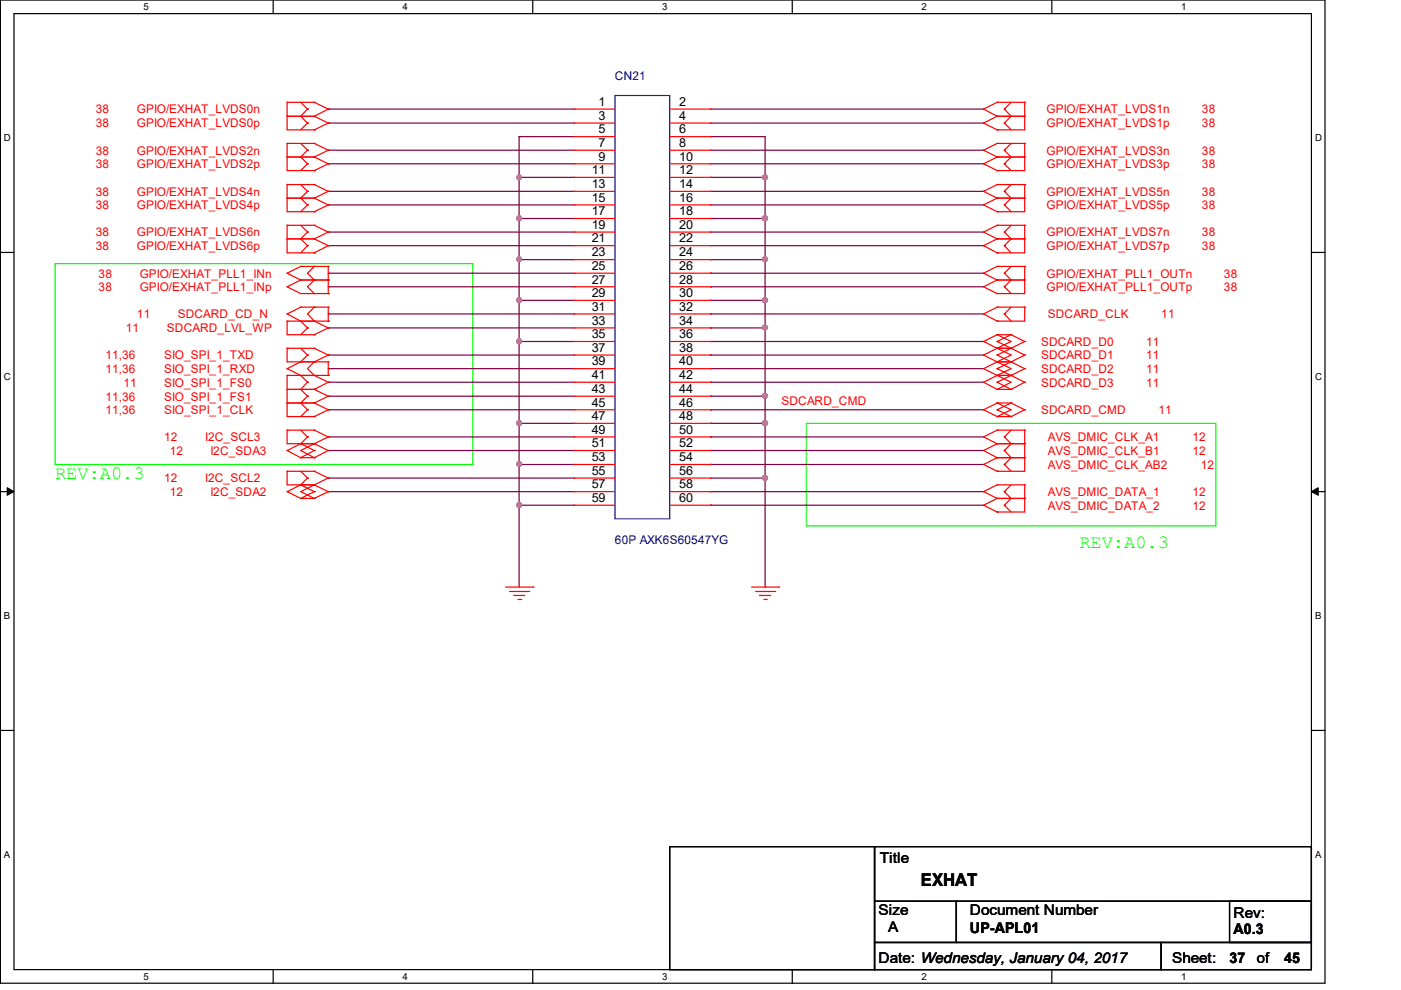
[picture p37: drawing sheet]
<svg xmlns="http://www.w3.org/2000/svg" width="297mm" height="210mm" viewBox="0 0 297 210" stroke-linecap="round" stroke-linejoin="round" font-family="sans-serif">
<defs><g id="words">
<g font-size="4" fill="#0f0">
<text x="11.7" y="101.6">REV:A0.3</text>
<text x="228.9" y="116.1">REV:A0.3</text>
</g>
<text font-size="3.7" x="195.2" y="187.8">EXHAT</text>
<g font-size="3.1">
<text x="186.5" y="183">Title</text>
<text x="186.3" y="194">Size</text>
<text x="188.3" y="197.7">A</text>
<text x="205.7" y="194">Document Number</text>
<text x="205.7" y="197.8">UP-APL01</text>
<text x="261.5" y="194.6">Rev:</text>
<text x="261.5" y="198.1">A0.3</text>
<text x="186.3" y="204.1">Date: Wednesday, January 04, 2017</text>
<text x="248.5" y="204.1">Sheet:</text>
<text x="260.7" y="204.2">37</text>
<text x="266.4" y="204.1">of</text>
<text x="272.3" y="204.2">45</text>
</g>
<g font-size="2.6">
<text x="126.9" y="22.5">1</text>
<text x="144" y="22.5">2</text>
<text x="126.9" y="25.4">3</text>
<text x="126.9" y="28.3">5</text>
<text x="144" y="25.4">4</text>
<text x="144" y="28.3">6</text>
<text x="126.9" y="31.2">7</text>
<text x="126.9" y="34.1">9</text>
<text x="144" y="31.2">8</text>
<text x="144" y="34.1">10</text>
<text x="125.5" y="36.9">11</text>
<text x="125.5" y="39.9">13</text>
<text x="144" y="36.9">12</text>
<text x="144" y="39.9">14</text>
<text x="125.5" y="42.8">15</text>
<text x="125.5" y="45.6">17</text>
<text x="144" y="42.8">16</text>
<text x="144" y="45.6">18</text>
<text x="125.5" y="48.5">19</text>
<text x="125.5" y="51.4">21</text>
<text x="144" y="48.5">20</text>
<text x="144" y="51.4">22</text>
<text x="125.5" y="54.4">23</text>
<text x="125.5" y="57.2">25</text>
<text x="144" y="54.4">24</text>
<text x="144" y="57.2">26</text>
<text x="125.5" y="60.1">27</text>
<text x="125.5" y="63">29</text>
<text x="125.5" y="65.9">31</text>
<text x="144" y="60.1">28</text>
<text x="144" y="63">30</text>
<text x="144" y="65.9">32</text>
<text x="125.5" y="68.8">33</text>
<text x="125.5" y="71.7">35</text>
<text x="144" y="68.8">34</text>
<text x="144" y="71.7">36</text>
<text x="125.5" y="74.6">37</text>
<text x="125.5" y="77.5">39</text>
<text x="144" y="74.6">38</text>
<text x="144" y="77.5">40</text>
<text x="125.5" y="80.4">41</text>
<text x="125.5" y="83.3">43</text>
<text x="144" y="80.4">42</text>
<text x="144" y="83.3">44</text>
<text x="125.5" y="86.2">45</text>
<text x="125.5" y="89.1">47</text>
<text x="144" y="86.2">46</text>
<text x="144" y="89.1">48</text>
<text x="125.5" y="92">49</text>
<text x="125.5" y="94.8">51</text>
<text x="144" y="92">50</text>
<text x="144" y="94.8">52</text>
<text x="125.5" y="97.8">53</text>
<text x="125.5" y="100.7">55</text>
<text x="144" y="97.8">54</text>
<text x="144" y="100.7">56</text>
<text x="125.5" y="103.6">57</text>
<text x="125.5" y="106.4">59</text>
<text x="144" y="103.6">58</text>
<text x="144" y="106.4">60</text>
</g>
<g font-size="2.5" fill="#000080">
<text x="130.4" y="16.9">CN21</text>
<text x="130.4" y="115.3">60P AXK6S60547YG</text>
</g>
<g font-size="2.5" fill="#f00">
<text x="20.3" y="24.1">38</text>
<text x="20.3" y="27">38</text>
<text x="29" y="24.1">GPIO/EXHAT_LVDS0n</text>
<text x="29" y="27">GPIO/EXHAT_LVDS0p</text>
<text x="221.9" y="24.1">GPIO/EXHAT_LVDS1n</text>
<text x="221.9" y="27">GPIO/EXHAT_LVDS1p</text>
<text x="254.8" y="24.1">38</text>
<text x="254.8" y="27">38</text>
<text x="20.3" y="32.8">38</text>
<text x="20.3" y="35.7">38</text>
<text x="29" y="32.8">GPIO/EXHAT_LVDS2n</text>
<text x="29" y="35.7">GPIO/EXHAT_LVDS2p</text>
<text x="221.9" y="32.8">GPIO/EXHAT_LVDS3n</text>
<text x="221.9" y="35.7">GPIO/EXHAT_LVDS3p</text>
<text x="254.8" y="32.8">38</text>
<text x="254.8" y="35.7">38</text>
<text x="20.3" y="41.5">38</text>
<text x="29" y="41.5">GPIO/EXHAT_LVDS4n</text>
<text x="221.9" y="41.5">GPIO/EXHAT_LVDS5n</text>
<text x="254.8" y="41.5">38</text>
<text x="20.3" y="44.4">38</text>
<text x="29" y="44.4">GPIO/EXHAT_LVDS4p</text>
<text x="221.9" y="44.4">GPIO/EXHAT_LVDS5p</text>
<text x="254.8" y="44.4">38</text>
<text x="20.3" y="50.1">38</text>
<text x="20.3" y="53">38</text>
<text x="29" y="50.1">GPIO/EXHAT_LVDS6n</text>
<text x="29" y="53">GPIO/EXHAT_LVDS6p</text>
<text x="221.9" y="50.1">GPIO/EXHAT_LVDS7n</text>
<text x="221.9" y="53">GPIO/EXHAT_LVDS7p</text>
<text x="254.8" y="50.1">38</text>
<text x="254.8" y="53">38</text>
<text x="20.9" y="58.9">38</text>
<text x="29.6" y="58.9">GPIO/EXHAT_PLL1_INn</text>
<text x="221.9" y="58.9">GPIO/EXHAT_PLL1_OUTn</text>
<text x="259.5" y="58.9">38</text>
<text x="20.9" y="61.7">38</text>
<text x="29.6" y="61.7">GPIO/EXHAT_PLL1_INp</text>
<text x="221.9" y="61.7">GPIO/EXHAT_PLL1_OUTp</text>
<text x="259.5" y="61.7">38</text>
<text x="26.7" y="70.5">11</text>
<text x="29" y="67.5">11</text>
<text x="35.4" y="70.5">SDCARD_LVL_WP</text>
<text x="37.7" y="67.5">SDCARD_CD_N</text>
<text x="222.2" y="67.5">SDCARD_CLK</text>
<text x="246.2" y="67.5">11</text>
<text x="22.4" y="76.2">11,36</text>
<text x="34.8" y="76.2">SIO_SPI_1_TXD</text>
<text x="220.7" y="73.3">SDCARD_D0</text>
<text x="220.7" y="76.2">SDCARD_D1</text>
<text x="243" y="73.3">11</text>
<text x="243" y="76.2">11</text>
<text x="22.4" y="79.1">11,36</text>
<text x="26.2" y="82">11</text>
<text x="34.8" y="79.1">SIO_SPI_1_RXD</text>
<text x="34.8" y="82">SIO_SPI_1_FS0</text>
<text x="220.7" y="79.1">SDCARD_D2</text>
<text x="220.7" y="82">SDCARD_D3</text>
<text x="243" y="79.1">11</text>
<text x="243" y="82">11</text>
<text x="22.4" y="87.8">11,36</text>
<text x="22.4" y="84.9">11,36</text>
<text x="34.8" y="87.8">SIO_SPI_1_CLK</text>
<text x="34.8" y="84.9">SIO_SPI_1_FS1</text>
<text x="165.7" y="85.9">SDCARD_CMD</text>
<text x="220.7" y="87.8">SDCARD_CMD</text>
<text x="245.6" y="87.8">11</text>
<text x="34.8" y="93.6">12</text>
<text x="43.5" y="93.6">I2C_SCL3</text>
<text x="222.2" y="93.6">AVS_DMIC_CLK_A1</text>
<text x="252.8" y="93.6">12</text>
<text x="36" y="96.4">12</text>
<text x="44.6" y="96.4">I2C_SDA3</text>
<text x="222.2" y="96.4">AVS_DMIC_CLK_B1</text>
<text x="222.2" y="99.4">AVS_DMIC_CLK_AB2</text>
<text x="252.8" y="96.4">12</text>
<text x="254.6" y="99.4">12</text>
<text x="34.8" y="102.3">12</text>
<text x="36" y="105.2">12</text>
<text x="43.5" y="102.3">I2C_SCL2</text>
<text x="44.6" y="105.2">I2C_SDA2</text>
<text x="222.2" y="105.2">AVS_DMIC_DATA_1</text>
<text x="252.8" y="105.2">12</text>
<text x="222.2" y="108">AVS_DMIC_DATA_2</text>
<text x="252.8" y="108">12</text>
</g>
<g font-size="2">
<text x="30.4" y="2.1">5</text>
<text x="85.3" y="2.1">4</text>
<text x="140.4" y="2.1">3</text>
<text x="195.4" y="2.1">2</text>
<text x="250.4" y="2.1">1</text>
<text x=".8" y="30">D</text>
<text x="278.8" y="30">D</text>
<text x=".8" y="80.6">C</text>
<text x="278.8" y="80.6">C</text>
<text x=".8" y="131.3">B</text>
<text x="278.8" y="131.3">B</text>
<text x=".8" y="182">A</text>
<text x="278.8" y="182">A</text>
<text x="30.4" y="207.7">5</text>
<text x="85.3" y="207.7">4</text>
<text x="140.4" y="207.7">3</text>
<text x="195.4" y="207.7">2</text>
<text x="250.4" y="207.7">1</text>
</g>
</g></defs>
<path d="M.1 0h280.8v208.5h-280.8zM3 2.9h275v202.7h-275z" fill="none" stroke="#000" stroke-width=".25"/>
<g fill="#fff">
<path d="M30.4 .4h1v2.2h-1z"/>
<path d="M30.4 205.9h1v2.2h-1z"/>
</g>
<path d="M57.9 0v2.9M57.9 205.6v2.9" fill="none" stroke="#000" stroke-width=".25"/>
<g fill="#fff">
<path d="M85.3 .4h1.1v2.2h-1.1z"/>
<path d="M85.3 205.9h1.1v2.2h-1.1z"/>
</g>
<path d="M112.9 0v2.9M112.9 205.6v2.9" fill="none" stroke="#000" stroke-width=".25"/>
<g fill="#fff">
<path d="M140.4 .4h1v2.2h-1z"/>
<path d="M140.4 205.9h1v2.2h-1z"/>
</g>
<path d="M168 0v2.9M168 205.6v2.9" fill="none" stroke="#000" stroke-width=".25"/>
<g fill="#fff">
<path d="M195.4 .4h1v2.2h-1z"/>
<path d="M195.4 205.9h1v2.2h-1z"/>
</g>
<path d="M223 0v2.9M223 205.6v2.9" fill="none" stroke="#000" stroke-width=".25"/>
<g fill="#fff">
<path d="M250.4 .4h1.1v2.2h-1.1z"/>
<path d="M250.4 205.9h1.1v2.2h-1.1z"/>
<path d="M.8 28.2h1.4v2.2h-1.4z"/>
<path d="M278.8 28.2h1.4v2.2h-1.4z"/>
<path d="M.8 78.8h1.4v2.2h-1.4z"/>
<path d="M278.8 78.8h1.4v2.2h-1.4z"/>
</g>
<path d="M.1 53.5h2.9M278 53.5h2.9" fill="none" stroke="#000" stroke-width=".25"/>
<g fill="#fff">
<path d="M.8 129.6h1.3v2.2h-1.3z"/>
<path d="M278.8 129.6h1.3v2.2h-1.3z"/>
</g>
<path d="M.1 104.2h2.9M278 104.2h2.9" fill="none" stroke="#000" stroke-width=".25"/>
<path d="M1.5 103.4l1.5 .8-1.5 .8zM278 104.2l1.5-.8v1.6z" fill="#000" stroke="#000" stroke-width=".21"/>
<g fill="#fff">
<path d="M.8 180.2h1.2v2.2h-1.2z"/>
<path d="M278.8 180.2h1.2v2.2h-1.2z"/>
</g>
<path d="M.1 154.9h2.9M278 154.9h2.9M142 179.5h43.4v26.1h-43.4zM185.4 179.5h92.6v11.6h-92.6zM185.4 191.1h17.4v8.7h-17.4zM185.4 199.8h60.8v5.8h-60.8zM202.8 191.1h75.2v8.7h-75.2zM246.2 199.8h31.8v5.8h-31.8zM260.7 191.1h17.3v8.7h-17.3z" fill="none" stroke="#000" stroke-width=".25"/>
<path d="M11.7 55.9h88.5v42.6h-88.5zM170.9 89.8h86.9v21.7h-86.9z" fill="none" stroke="#0f0" stroke-width=".25"/>
<g fill="none" stroke="#800040" stroke-width=".25">
<path d="M69.6 23.1h.1M69.6 26.1h.1M69.6 31.8h.1M69.6 34.7h.1M69.6 23.1h52.1M69.6 26.1h52.1M69.6 31.8h52.1M69.6 34.7h52.1M110.1 29h.1M110.1 37.6h.1M110.1 29v95.5M110.1 29h11.6"/>
<path d="M110.1 37.6h11.6M150.6 29h.1M150.6 37.6h.1M150.6 29h11.6v95.5M150.6 37.6h11.6M150.6 23.1h57.9M150.6 26.1h57.9M150.6 31.8h57.9M150.6 34.7h57.9M162.2 37.6h.1M208.5 23.1h.1M208.5 26.1h.1"/>
<path d="M208.5 31.8h.1M208.5 34.7h.1M69.6 40.6h.1M69.6 43.4h.1M69.6 49.2h.1M69.6 52.1h.1M69.6 57.9h.1M69.6 57.9h52.1M69.6 40.6h52.1M69.6 43.4h52.1M69.6 49.2h52.1M69.6 52.1h52.1"/>
<path d="M110.1 46.3h.1M110.1 55h.1M110.1 46.3h11.6M110.1 55h11.6M150.6 46.3h.1M150.6 55h.1M150.6 57.9h.1M150.6 46.3h11.6M150.6 55h11.6M150.6 57.9h57.9M150.6 40.6h57.9M150.6 43.4h57.9"/>
<path d="M150.6 49.2h57.9M150.6 52.1h57.9M162.2 46.3h.1M162.2 55h.1M208.5 40.6h.1M208.5 43.4h.1M208.5 49.2h.1M208.5 52.1h.1M69.6 60.8h.1M69.6 66.6h.1M69.6 69.5h.1M69.6 78.2h.1"/>
<path d="M69.6 75.3h.1M69.6 60.8h52.1M69.6 69.5h52.1M69.6 66.6h52.1M69.6 75.3h52.1M69.6 78.2h52.1M110.1 63.7h.1M110.1 72.4h.1M110.1 63.7h11.6M110.1 72.4h11.6M150.6 63.7h.1M150.6 60.8h.1"/>
<path d="M150.6 69.5h.1M150.6 72.4h.1M150.6 66.6h.1M150.6 75.3h.1M150.6 78.2h.1M150.6 63.7h11.6M150.6 72.4h57.9M150.6 60.8h57.9M150.6 69.5h11.6M150.6 66.6h57.9M150.6 75.3h57.9M150.6 78.2h57.9"/>
<path d="M162.2 63.7h.1M162.2 69.5h.1M69.6 95.5h.1M69.6 92.6h.1M69.6 84h.1M69.6 81h.1M69.6 86.9h.1M69.6 84h52.1M69.6 86.9h52.1M69.6 81h52.1M69.6 95.5h52.1M69.6 92.6h52.1"/>
<path d="M110.1 89.8h.1M110.1 98.5h.1M110.1 89.8h11.6M110.1 98.5h11.6M150.6 89.8h.1M150.6 84h.1M150.6 86.9h.1M150.6 81h.1M150.6 92.6h.1M150.6 95.5h.1M150.6 98.5h.1M150.6 89.8h11.6"/>
<path d="M150.6 98.5h57.9M150.6 84h11.6M150.6 86.9h57.9M150.6 81h57.9M150.6 95.5h57.9M150.6 92.6h57.9M162.2 84h.1M162.2 89.8h.1M69.6 104.2h.1M69.6 101.4h.1M69.6 104.2h52.1M69.6 101.4h52.1"/>
<path d="M110.1 107.1h.1M110.1 107.1h11.6M150.6 104.2h.1M150.6 107.1h.1M150.6 107.1h57.9M150.6 104.2h57.9M150.6 101.4h11.6M162.2 101.4h.1M162.2 124.5h.1"/>
</g>
<g fill="#f0f" stroke="#f0f" stroke-width=".25">
<circle cx="162.2" cy="37.6" r=".53"/>
<circle cx="110.1" cy="37.6" r=".51"/>
<circle cx="110.1" cy="55" r=".51"/>
<circle cx="110" cy="46.3" r=".53"/>
<circle cx="162.2" cy="46.3" r=".55"/>
<circle cx="162.2" cy="55" r=".53"/>
<circle cx="110" cy="63.6" r=".53"/>
<circle cx="162.2" cy="63.6" r=".55"/>
<circle cx="110" cy="72.4" r=".53"/>
<circle cx="110" cy="89.7" r=".53"/>
<circle cx="162.2" cy="69.4" r=".53"/>
<circle cx="162.2" cy="83.9" r=".53"/>
<circle cx="162.2" cy="89.7" r=".55"/>
<circle cx="110" cy="107.1" r=".53"/>
<circle cx="110.1" cy="98.4" r=".51"/>
<circle cx="162.2" cy="101.3" r=".55"/>
</g>
<g fill="none" stroke="#f00" stroke-width=".25">
<path d="M60.9 21.7h.1M60.9 24.7h.1M60.9 30.4h.1M60.9 33.3h.1M60.9 39.1h.1M60.9 24.7h5.7M60.9 21.7h5.7M60.9 21.7v5.8h5.7M60.9 30.4v5.8h5.7M60.9 39.1v5.8h5.7M60.9 33.3h5.7M60.9 30.4h5.7"/>
<path d="M60.9 39.1h5.7M63.8 21.7l1.4 1.4M63.8 30.4l1.4 1.4M63.8 39.1l1.4 1.5M65.2 23.1h.1M65.2 26.1h.1M65.2 31.8h.1M65.2 34.7h.1M65.2 23.1l-1.4 1.6 1.4 1.4M65.2 26.1l-1.4 1.4M65.2 31.8l-1.4 1.5 1.4 1.4M65.2 34.7l-1.4 1.5"/>
<path d="M66.6 24.7h.1M66.6 21.7h.1M66.6 27.5h.1M66.6 33.3h.1M66.6 30.4h.1M66.6 36.2h.1M66.6 39.1h.1M66.6 21.7l3 1.4M66.6 24.7l3 1.4M66.6 30.4l3 1.4M66.6 33.3l3 1.4M66.6 39.1l3 1.5"/>
<path d="M69.6 23.1h.1M69.6 26.1h.1M69.6 31.8h.1M69.6 34.7h.1M69.6 23.1l-3 1.6M69.6 26.1l-3 1.4M69.6 31.8l-3 1.5M69.6 34.7l-3 1.5M121.7 23.1h.1M121.7 26.1h.1M121.7 29h.1M121.7 31.8h.1"/>
<path d="M121.7 34.7h.1M121.7 37.6h.1M121.7 23.1h8.7M121.7 26.1h8.7M121.7 29h8.7M121.7 31.8h8.7M121.7 34.7h8.7M121.7 37.6h8.7M142 23.1h8.6M142 26.1h8.6M142 29h8.6M142 31.8h8.6"/>
<path d="M142 34.7h8.6M142 37.6h8.6M150.6 23.1h.1M150.6 26.1h.1M150.6 29h.1M150.6 31.8h.1M150.6 34.7h.1M150.6 37.6h.1M208.5 23.1h.1M208.5 26.1h.1M208.5 31.8h.1M208.5 34.7h.1"/>
<path d="M208.5 23.1l2.9 1.6M208.5 26.1l2.9 1.4M208.5 31.8l2.9 1.5M208.5 34.7l2.9 1.5M211.4 24.7h.1M211.4 21.7h.1M211.4 27.5h.1M211.4 33.3h.1M211.4 30.4h.1M211.4 36.2h.1M211.4 39.1h.1M211.4 24.7h5.9"/>
<path d="M211.4 21.7h5.9M211.4 33.3h5.9M211.4 30.4h5.9M211.4 39.1h5.9M211.4 21.7l-2.9 1.4M211.4 24.7l-2.9 1.4M211.4 30.4l-2.9 1.4M211.4 33.3l-2.9 1.4M211.4 39.1l-2.9 1.5M212.9 23.1h.1M212.9 26.1h.1M212.9 31.8h.1"/>
<path d="M212.9 34.7h.1M212.9 23.1l1.5 1.6-1.5 1.4M212.9 26.1l1.5 1.4M212.9 31.8l1.5 1.5-1.5 1.4M212.9 34.7l1.5 1.5M214.4 21.7l-1.5 1.4M214.4 30.4l-1.5 1.4M214.4 39.1l-1.5 1.5M217.3 21.7h.1M217.3 24.7h.1M217.3 30.4h.1M217.3 33.3h.1"/>
<path d="M217.3 39.1h.1M217.3 21.7v5.8h-5.9M217.3 30.4v5.8h-5.9M217.3 39.1v5.8h-5.9M60.9 42h.1M60.9 47.8h.1M60.9 50.6h.1M60.9 57.9h.1M60.9 47.8v5.8h5.7M60.9 42h5.7M60.9 50.6h5.7M60.9 47.8h5.7"/>
<path d="M60.9 57.9l2.9 1.5M63.8 56.5h.1M63.8 59.4h.1M63.8 59.4h5.8M63.8 56.5h5.8M63.8 47.8l1.4 1.4M63.8 56.5l-2.9 1.4M63.8 59.4l-2.9 1.4M65.2 40.6h.1M65.2 43.4h.1M65.2 49.2h.1M65.2 52.1h.1"/>
<path d="M65.2 40.6l-1.4 1.4 1.4 1.4M65.2 43.4l-1.4 1.5M65.2 49.2l-1.4 1.4 1.4 1.5M65.2 52.1l-1.4 1.5M66.6 42h.1M66.6 44.9h.1M66.6 50.6h.1M66.6 47.8h.1M66.6 53.6h.1M66.6 59.4h.1M66.6 56.5h.1M66.6 42l3 1.4"/>
<path d="M66.6 47.8l3 1.4M66.6 50.6l3 1.5M66.6 56.5l-1.4 1.4 1.4 1.5M66.6 59.4l-1.4 1.4 1.4 1.4M69.6 40.6h.1M69.6 43.4h.1M69.6 49.2h.1M69.6 52.1h.1M69.6 59.4h.1M69.6 56.5h.1M69.6 40.6l-3 1.4M69.6 43.4l-3 1.5"/>
<path d="M69.6 49.2l-3 1.4M69.6 52.1l-3 1.5M69.6 56.5v5.7M121.7 40.6h.1M121.7 43.4h.1M121.7 46.3h.1M121.7 49.2h.1M121.7 52.1h.1M121.7 55h.1M121.7 57.9h.1M121.7 40.6h8.7M121.7 43.4h8.7"/>
<path d="M121.7 46.3h8.7M121.7 49.2h8.7M121.7 52.1h8.7M121.7 55h8.7M121.7 57.9h8.7M142 40.6h8.6M142 43.4h8.6M142 46.3h8.6M142 49.2h8.6M142 52.1h8.6M142 55h8.6M142 57.9h8.6"/>
<path d="M150.6 40.6h.1M150.6 43.4h.1M150.6 46.3h.1M150.6 49.2h.1M150.6 52.1h.1M150.6 55h.1M150.6 57.9h.1M208.5 57.9h.1M208.5 43.4h.1M208.5 49.2h.1M208.5 52.1h.1M208.5 40.6h.1"/>
<path d="M208.5 57.9l2.9 1.5M208.5 43.4l2.9 1.5M208.5 49.2l2.9 1.4M208.5 52.1l2.9 1.5M208.5 40.6l2.9 1.4M211.4 59.4h.1M211.4 56.5h.1M211.4 44.9h.1M211.4 42h.1M211.4 50.6h.1M211.4 47.8h.1M211.4 53.6h.1"/>
<path d="M211.4 59.4h5.9M211.4 56.5h5.9M211.4 56.5l-2.9 1.4M211.4 59.4l-2.9 1.4M211.4 42h5.9M211.4 50.6h5.9M211.4 47.8h5.9M211.4 42l-2.9 1.4M211.4 47.8l-2.9 1.4M211.4 50.6l-2.9 1.5M212.9 57.9h.1M212.9 43.4h.1"/>
<path d="M212.9 49.2h.1M212.9 52.1h.1M212.9 40.6h.1M212.9 57.9l1.5 1.5-1.5 1.4M212.9 40.6l1.5 1.4-1.5 1.4M212.9 43.4l1.5 1.5M212.9 49.2l1.5 1.4-1.5 1.5M212.9 52.1l1.5 1.5M214.4 56.5l-1.5 1.4M214.4 47.8l-1.5 1.4M217.3 56.5h.1M217.3 59.4h.1"/>
<path d="M217.3 42h.1M217.3 47.8h.1M217.3 50.6h.1M217.3 47.8v5.8h-5.9M217.3 56.5v5.7h-5.9M60.9 60.8h.1M60.9 68.1h.1M60.9 66.6h.1M60.9 73.8h.1M60.9 78.2h.1M60.9 79.6h.1M60.9 60.8l2.9 1.4h5.8"/>
<path d="M60.9 68.1v2.9h5.7M60.9 73.8v2.9h8.7M60.9 79.6v8.7h5.7M60.9 68.1h8.7M60.9 73.8h5.7M60.9 79.6h8.7M60.9 66.6l2.9 1.5 1.4 1.4M60.9 78.2l2.9 1.4 1.4 1.4M63.8 65.1h.1M63.8 76.7h.1M63.8 65.1h5.8M63.8 65.1l-2.9 1.5"/>
<path d="M63.8 73.8l1.4 1.5M63.8 76.7l-2.9 1.5M65.2 69.5h.1M65.2 75.3h.1M65.2 69.5l-1.4 1.5M65.2 75.3l-1.4 1.4M66.6 62.2h.1M66.6 71h.1M66.6 68.1h.1M66.6 65.1h.1M66.6 76.7h.1M66.6 73.8h.1"/>
<path d="M66.6 79.6h.1M66.6 68.1l3 1.4M66.6 65.1l-1.4 1.5 1.4 1.5M66.6 73.8l3 1.5M66.6 76.7l-1.4 1.5 1.4 1.4M66.6 79.6l3 1.4M69.6 62.2h.1M69.6 69.5h.1M69.6 68.1h.1M69.6 65.1h.1M69.6 75.3h.1M69.6 79.6h.1"/>
<path d="M69.6 76.7h.1M69.6 65.1v3M69.6 76.7v2.9M69.6 69.5l-3 1.5M69.6 75.3l-3 1.4M121.7 60.8h.1M121.7 63.7h.1M121.7 66.6h.1M121.7 69.5h.1M121.7 72.4h.1M121.7 75.3h.1M121.7 78.2h.1"/>
<path d="M121.7 60.8h8.7M121.7 63.7h8.7M121.7 66.6h8.7M121.7 69.5h8.7M121.7 72.4h8.7M121.7 75.3h8.7M121.7 78.2h8.7M142 60.8h8.6M142 63.7h8.6M142 66.6h8.6M142 69.5h8.6M142 72.4h8.6"/>
<path d="M142 75.3h8.6M142 78.2h8.6M150.6 60.8h.1M150.6 63.7h.1M150.6 66.6h.1M150.6 69.5h.1M150.6 72.4h.1M150.6 75.3h.1M150.6 78.2h.1M208.5 60.8h.1M208.5 66.6h.1M208.5 72.4h.1"/>
<path d="M208.5 75.3h.1M208.5 78.2h.1M208.5 60.8l2.9 1.4M208.5 66.6l2.9 1.5M208.5 72.4l2.9 1.4M208.5 75.3l2.9 1.4M208.5 78.2l2.9 1.4M211.4 62.2h.1M211.4 68.1h.1M211.4 65.1h.1M211.4 73.8h.1M211.4 71h.1"/>
<path d="M211.4 72.4h.1M211.4 76.7h.1M211.4 75.3h.1M211.4 79.6h.1M211.4 78.2h.1M211.4 65.1h5.9M211.4 65.1l-2.9 1.5M211.4 71h3M211.4 73.8h3M211.4 71l-2.9 1.4M211.4 71l3 1.4-3 1.4M211.4 72.4l3 1.4"/>
<path d="M211.4 76.7h3M211.4 73.8l-2.9 1.5M211.4 73.8l3 1.5-3 1.4M211.4 75.3l3 1.4M211.4 79.6h3M211.4 76.7l-2.9 1.5M211.4 76.7l3 1.5-3 1.4M211.4 78.2l3 1.4M211.4 79.6l-2.9 1.4M211.4 79.6l3 1.4-3 1.6M212.9 60.8h.1M212.9 66.6h.1"/>
<path d="M212.9 60.8l1.5 1.4M212.9 66.6l1.5 1.5M214.4 71h.1M214.4 73.8h.1M214.4 76.7h.1M214.4 79.6h.1M214.4 65.1l-1.5 1.5M214.4 71l2.9 1.4M214.4 71l-3 1.4M214.4 73.8l2.9 1.5M214.4 73.8l-3 1.5M214.4 76.7l2.9 1.5"/>
<path d="M214.4 76.7l-3 1.5M214.4 79.6l2.9 1.4M214.4 79.6l-3 1.4M217.3 65.1h.1M217.3 72.4h.1M217.3 75.3h.1M217.3 78.2h.1M217.3 65.1v3h-5.9M217.3 72.4l-2.9 1.4M217.3 75.3l-2.9 1.4M217.3 78.2l-2.9 1.4M60.9 99.9h.1"/>
<path d="M60.9 95.5h.1M60.9 91.2h.1M60.9 85.4h.1M60.9 82.6h.1M60.9 91.2v2.9h5.7M60.9 99.9v2.9h5.7M60.9 82.6h5.7M60.9 85.4h5.7M60.9 99.9h5.7M60.9 95.5l2.9 1.5M60.9 91.2h5.7M63.8 94.1h.1"/>
<path d="M63.8 97h.1M63.8 99.9l1.4 1.5M63.8 94.1l-2.9 1.4M63.8 97h2.8M63.8 94.1l2.8 1.4M63.8 91.2l1.4 1.4M65.2 92.6h.1M65.2 86.9h.1M65.2 84h.1M65.2 81h.1M65.2 92.6l-1.4 1.5M65.2 84l-1.4 1.4 1.4 1.5"/>
<path d="M65.2 86.9l-1.4 1.4M65.2 81l-1.4 1.6 1.4 1.4M66.6 99.9h.1M66.6 97h.1M66.6 94.1h.1M66.6 95.5h.1M66.6 91.2h.1M66.6 88.3h.1M66.6 85.4h.1M66.6 82.6h.1M66.6 99.9l3 1.5M66.6 94.1l3 1.4"/>
<path d="M66.6 94.1l-2.8 1.4 2.8 1.5M66.6 95.5l-2.8 1.5M66.6 91.2l3 1.4M66.6 85.4l3 1.5M66.6 82.6l3 1.4M69.6 95.5h.1M69.6 92.6h.1M69.6 86.9h.1M69.6 84h.1M69.6 81h.1M69.6 95.5l-3 1.5M69.6 92.6l-3 1.5"/>
<path d="M69.6 86.9l-3 1.4M69.6 84l-3 1.4M69.6 81l-3 1.6M121.7 81h.1M121.7 84h.1M121.7 86.9h.1M121.7 89.8h.1M121.7 92.6h.1M121.7 95.5h.1M121.7 98.5h.1M121.7 81h8.7M121.7 84h8.7"/>
<path d="M121.7 86.9h8.7M121.7 89.8h8.7M121.7 92.6h8.7M121.7 95.5h8.7M121.7 98.5h8.7M142 81h8.6M142 84h8.6M142 86.9h8.6M142 89.8h8.6M142 92.6h8.6M142 95.5h8.6M142 98.5h8.6"/>
<path d="M150.6 81h.1M150.6 84h.1M150.6 86.9h.1M150.6 89.8h.1M150.6 92.6h.1M150.6 95.5h.1M150.6 98.5h.1M208.5 81h.1M208.5 86.9h.1M208.5 92.6h.1M208.5 95.5h.1M208.5 98.5h.1"/>
<path d="M208.5 81l2.9 1.6M208.5 86.9l2.9 1.4M208.5 92.6l2.9 1.5M208.5 95.5l2.9 1.5M208.5 98.5l2.9 1.4M211.4 82.6h.1M211.4 81h.1M211.4 88.3h.1M211.4 85.4h.1M211.4 86.9h.1M211.4 94.1h.1M211.4 91.2h.1"/>
<path d="M211.4 97h.1M211.4 99.9h.1M211.4 82.6h3M211.4 81l3 1.6M211.4 85.4h3M211.4 88.3h3M211.4 85.4l-2.9 1.5M211.4 85.4l3 1.5-3 1.4M211.4 86.9l3 1.4M211.4 94.1h5.9M211.4 97h5.9M211.4 91.2h5.9"/>
<path d="M211.4 91.2l-2.9 1.4M211.4 94.1l-2.9 1.4M211.4 97l-2.9 1.5M212.9 92.6h.1M212.9 95.5h.1M212.9 98.5h.1M212.9 92.6l1.5 1.5-1.5 1.4M212.9 95.5l1.5 1.5-1.5 1.5M212.9 98.5l1.5 1.4M214.4 82.6h.1M214.4 85.4h.1M214.4 88.3h.1"/>
<path d="M214.4 85.4l2.9 1.5M214.4 85.4l-3 1.5M214.4 91.2l-1.5 1.4M217.3 81h.1M217.3 86.9h.1M217.3 91.2h.1M217.3 94.1h.1M217.3 97h.1M217.3 91.2v8.7h-5.9M217.3 81l-2.9 1.6M217.3 86.9l-2.9 1.4M60.9 104.2h.1"/>
<path d="M60.9 104.2l2.9 1.5M63.8 102.8h.1M63.8 105.7h.1M63.8 102.8l-2.9 1.4M63.8 105.7h2.8M63.8 102.8l2.8 1.4M65.2 101.4h.1M65.2 101.4l-1.4 1.4M66.6 105.7h.1M66.6 102.8h.1M66.6 104.2h.1M66.6 102.8l3 1.4"/>
<path d="M66.6 102.8l-2.8 1.4 2.8 1.5M66.6 104.2l-2.8 1.5M69.6 104.2h.1M69.6 101.4h.1M69.6 104.2l-3 1.5M69.6 101.4l-3 1.4M121.7 101.4h.1M121.7 104.2h.1M121.7 107.1h.1M121.7 101.4h8.7M121.7 104.2h8.7M121.7 107.1h8.7"/>
<path d="M142 101.4h8.6M142 104.2h8.6M142 107.1h8.6M150.6 101.4h.1M150.6 104.2h.1M150.6 107.1h.1M208.5 104.2h.1M208.5 107.1h.1M208.5 104.2l2.9 1.5M208.5 107.1l2.9 1.5M211.4 105.7h.1M211.4 102.8h.1"/>
<path d="M211.4 108.6h.1M211.4 102.8h5.9M211.4 105.7h5.9M211.4 102.8l-2.9 1.4M211.4 105.7l-2.9 1.4M212.9 104.2h.1M212.9 107.1h.1M212.9 104.2l1.5 1.5-1.5 1.4M212.9 107.1l1.5 1.5M214.4 102.8l-1.5 1.4M217.3 102.8h.1M217.3 105.7h.1"/>
<path d="M217.3 102.8v5.8h-5.9M107.2 124.5h5.8M108 125.4h4.1M109 126.3h.1M109 126.3h2.3M109.8 127.1h.6M110.4 127.1h.1M112.1 125.4h.1M113 124.5h.1M159.3 124.5h5.8M160.2 125.4h4.1M161 126.3h.1"/>
<path d="M161 126.3h2.4M162 127.1h.5M162.5 127.1h.1M164.3 125.4h.1M165.1 124.5h.1"/>
</g>
<path d="M130.4 20.2h11.6v89.8h-11.6z" fill="none" stroke="#00f" stroke-width=".25"/>
<use href="#words"/>
</svg>
